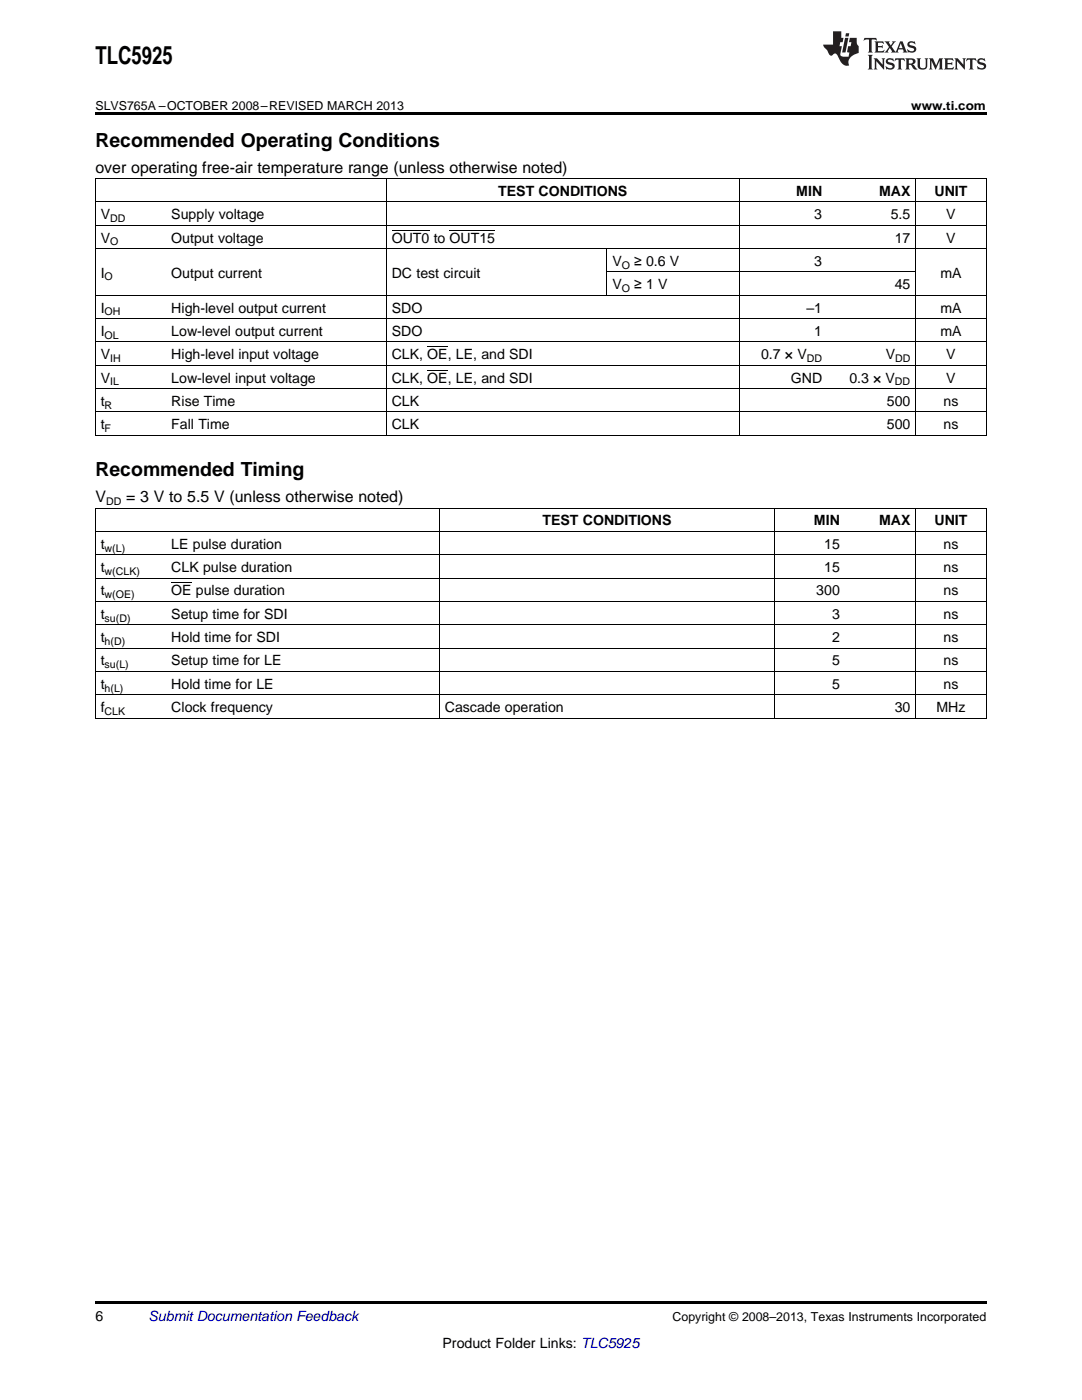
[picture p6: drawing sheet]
<svg xmlns="http://www.w3.org/2000/svg" width="216mm" height="279mm" viewBox="0 0 216 279" stroke-linecap="round" stroke-linejoin="round" font-family="sans-serif">
<defs><g id="words">
<text font-size="4.9" x="19" y="12.8">TLC5925</text>
<g font-size="3.9">
<text x="19" y="29.3">Recommended Operating Conditions</text>
<text x="19" y="95">Recommended Timing</text>
</g>
<g font-size="3.2">
<text x="19" y="34.4">over operating free-air temperature range (unless otherwise noted)</text>
<text x="19" y="100.2">V</text>
<text x="25.2" y="100.2">= 3 V to 5.5 V (unless otherwise noted)</text>
</g>
<g font-size="2.8">
<text x="99.4" y="39.1">TEST CONDITIONS</text>
<text x="158.9" y="39.1">MIN</text>
<text x="175.4" y="39.1">MAX</text>
<text x="186.5" y="39.1">UNIT</text>
<text x="20.1" y="43.7">V</text>
<text x="34.2" y="43.7">Supply voltage</text>
<text x="162.5" y="43.7">3</text>
<text x="177.7" y="43.7">5.5</text>
<text x="188.8" y="43.7">V</text>
<text x="20.1" y="48.4">V</text>
<text x="34.2" y="48.4">Output voltage</text>
<text x="78.2" y="48.4">OUT0 to OUT15</text>
<text x="122.2" y="53.1">V</text>
<text x="126.5" y="53.1">≥ 0.6 V</text>
<text x="162.5" y="53.1">3</text>
<text x="178.5" y="48.4">17</text>
<text x="188.8" y="48.4">V</text>
<text x="20.1" y="55.4">I</text>
<text x="34.2" y="55.4">Output current</text>
<text x="78.2" y="55.4">DC test circuit</text>
<text x="122.2" y="57.7">V</text>
<text x="126.5" y="57.7">≥ 1 V</text>
<text x="178.5" y="57.7">45</text>
<text x="187.6" y="55.4">mA</text>
<text x="20.1" y="62.4">I</text>
<text x="34.2" y="62.4">High-level output current</text>
<text x="78.2" y="62.4">SDO</text>
<text x="160.9" y="62.4">–1</text>
<text x="187.6" y="62.4">mA</text>
<text x="20.1" y="67">I</text>
<text x="20.1" y="71.7">V</text>
<text x="34.2" y="67">Low-level output current</text>
<text x="34.2" y="71.7">High-level input voltage</text>
<text x="78.2" y="67">SDO</text>
<text x="78.2" y="71.7">CLK, OE, LE, and SDI</text>
<text x="151.9" y="71.7">0.7 × V</text>
<text x="162.5" y="67">1</text>
<text x="176.7" y="71.7">V</text>
<text x="187.6" y="67">mA</text>
<text x="188.8" y="71.7">V</text>
<text x="20.1" y="76.3">V</text>
<text x="34.2" y="76.3">Low-level input voltage</text>
<text x="78.2" y="76.3">CLK, OE, LE, and SDI</text>
<text x="157.8" y="76.3">GND</text>
<text x="169.5" y="76.3">0.3 × V</text>
<text x="188.8" y="76.3">V</text>
<text x="20.1" y="81">t</text>
<text x="34.2" y="81">Rise Time</text>
<text x="78.2" y="81">CLK</text>
<text x="177" y="81">500</text>
<text x="188.3" y="81">ns</text>
<text x="20.1" y="85.7">t</text>
<text x="34.2" y="85.7">Fall Time</text>
<text x="78.2" y="85.7">CLK</text>
<text x="177" y="85.7">500</text>
<text x="188.3" y="85.7">ns</text>
<text x="108.2" y="104.8">TEST CONDITIONS</text>
<text x="162.4" y="104.8">MIN</text>
<text x="175.4" y="104.8">MAX</text>
<text x="186.5" y="104.8">UNIT</text>
<text x="20.1" y="109.5">t</text>
<text x="34.2" y="109.5">LE pulse duration</text>
<text x="164.5" y="109.5">15</text>
<text x="188.3" y="109.5">ns</text>
<text x="20.1" y="114.2">t</text>
<text x="20.1" y="118.8">t</text>
<text x="34.2" y="114.2">CLK pulse duration</text>
<text x="34.2" y="118.8">OE pulse duration</text>
<text x="162.9" y="118.8">300</text>
<text x="164.5" y="114.2">15</text>
<text x="188.3" y="114.2">ns</text>
<text x="188.3" y="118.8">ns</text>
<text x="20.1" y="123.5">t</text>
<text x="34.2" y="123.5">Setup time for SDI</text>
<text x="166" y="123.5">3</text>
<text x="188.3" y="123.5">ns</text>
<text x="20.1" y="128.1">t</text>
<text x="34.2" y="128.1">Hold time for SDI</text>
<text x="166" y="128.1">2</text>
<text x="188.3" y="128.1">ns</text>
<text x="20.1" y="132.8">t</text>
<text x="20.1" y="137.4">t</text>
<text x="34.2" y="132.8">Setup time for LE</text>
<text x="34.2" y="137.4">Hold time for LE</text>
<text x="166" y="132.8">5</text>
<text x="166" y="137.4">5</text>
<text x="188.3" y="132.8">ns</text>
<text x="188.3" y="137.4">ns</text>
<text x="20.1" y="142.1">f</text>
<text x="34.2" y="142.1">Clock frequency</text>
<text x="88.8" y="142.1">Cascade operation</text>
<text x="178.5" y="142.1">30</text>
<text x="186.9" y="142.1">MHz</text>
<text x="19" y="263.6">6</text>
<text x="88.3" y="269">Product Folder Links: TLC5925</text>
</g>
<text font-size="2.8" fill="#0000c8" x="29.6" y="263.6">Submit Documentation Feedback</text>
<g font-size="2.5">
<text x="19" y="21.9">SLVS765A –OCTOBER 2008–REVISED MARCH 2013</text>
<text x="181.8" y="21.9">www.ti.com</text>
<text x="134.2" y="263.6">Copyright © 2008–2013, Texas Instruments Incorporated</text>
</g>
<g font-size="2.1">
<text x="22" y="44.3">DD</text>
<text x="22" y="49">O</text>
<text x="124.1" y="53.6">O</text>
<text x="20.9" y="56">O</text>
<text x="124.1" y="58.3">O</text>
<text x="20.9" y="62.9">OH</text>
<text x="20.9" y="67.6">OL</text>
<text x="22" y="72.2">IH</text>
<text x="22" y="76.9">IL</text>
<text x="161" y="72.2">DD</text>
<text x="178.6" y="76.9">DD</text>
<text x="178.6" y="72.2">DD</text>
<text x="20.9" y="81.6">R</text>
<text x="20.9" y="86.2">F</text>
<text x="21.2" y="100.8">DD</text>
<text x="20.9" y="110.1">w(L)</text>
<text x="20.9" y="114.7">w(CLK)</text>
<text x="20.9" y="119.4">w(OE)</text>
<text x="20.9" y="124">su(D)</text>
<text x="20.9" y="128.7">h(D)</text>
<text x="20.9" y="133.3">su(L)</text>
<text x="20.9" y="138">h(L)</text>
<text x="20.9" y="142.7">CLK</text>
</g>
</g></defs>
<path d="M19 22.5h177.8v.5h-177.8zM19 259.7h177.8v.5h-177.8z" fill="#000"/>
<g fill="none" stroke="#000" stroke-width=".2">
<path d="M19 35.6h177.8M19.1 35.7v51.2M77.1 35.7v51.2M147.5 35.7v51.2M182.7 35.7v51.2M196.8 35.7v51.2M19 58.9h177.8M19 49.6h177.8M19 45h177.8M19 40.3h177.8M121.1 49.7v9.3M121.1 54.3h61.6"/>
<path d="M19 77.6h177.8M19 72.9h177.8M19 68.2h177.8M19 63.6h177.8M19 86.9h177.8M19 82.2h177.8M19 115.4h177.8M19 110.7h177.8M19 106.1h177.8M19 101.4h177.8M19.1 101.5v41.9M87.6 101.5v41.9"/>
<path d="M154.5 101.5v41.9M182.7 101.5v41.9M196.8 101.5v41.9M19 138.7h177.8M19 134h177.8M19 129.3h177.8M19 124.7h177.8M19 120h177.8M19 143.3h177.8"/>
</g>
<g fill="#231f20">
<path d="M172.5 7.6l-.1 .5 .4-.2h.6v.1v2.1l-.2 .4h.9l-.2-.4v-2.1l.1-.1h.5l.5 .2-.2-.5zM174.5 8.3l.2 .3v1.5l-.2 .4h1.8l.2-.6a1.04 1.04 0 0 1-1.3 .2v-.7h.6l.3 .2v-.6l-.3 .2h-.6v-.6l.8-.1 .4 .3-.2-.5zM176.5 8.3l.9 1.1-.9 1.1h.8l-.2-.2 .4-.7 .5 .7-.2 .2h1.5l-.2-.2 .2-.4h.9l.1 .4-.2 .2h1l-.3-.3-.7-1.9h-.5l-.9 2-.8-1 .9-1h-.8l.1 .3-.4 .5-.3-.6 .1-.2zM179.7 8.6l.4 1h-.7zM181.3 8.4a.63 .63 0 0 0-.2 .7 .63 .63 0 0 0 .6 .4l.6 .2 .1 .2a.75 .75 0 0 1-.7 .4 .75 .75 0 0 1-.6-.5l.1 .7 .1-.1a1.11 1.11 0 0 0 1.5-.6 1.13 1.13 0 0 0-1.2-.8l-.1-.4a1.04 1.04 0 0 1 1.2 .2l-.2-.5-.2 .1-.4-.2zM173.2 10.9l.2 .4v2.2l-.2 .4h1l-.3-.4v-2.2l.3-.4zM174.3 11.6l.3 .4v1.5l-.3 .4h.8l-.2-.4v-1.3l1.5 1.7v-1.9l.2-.4h-.7l.2 .4v.9l-1.1-1.3zM177 11.8a.62 .62 0 0 0-.2 .7 .62 .62 0 0 0 .6 .4l.6 .1 .1 .3a.76 .76 0 0 1-.7 .3 .76 .76 0 0 1-.7-.4l.2 .7 .1-.1a1.11 1.11 0 0 0 1.5-.6 1.13 1.13 0 0 0-1.2-.8l-.1-.4a1.04 1.04 0 0 1 1.2 .2l-.2-.6-.2 .1-.5-.1zM178.7 11.6l-.2 .6a.61 .61 0 0 1 .8-.3v1.6l-.2 .4h.9l-.2-.4v-1.6a.63 .63 0 0 1 .7 .3l-.1-.6zM180.6 11.6l.3 .4v1.5l-.3 .4h1l-.2-.2-.1-.8 .6 .2a.76 .76 0 0 0 1.2 .7l-1-1a.58 .58 0 0 0 .6-.5 .58 .58 0 0 0-.5-.6zM181.4 11.9h.1a.45 .45 0 0 1 .5 .1 .45 .45 0 0 1 .1 .5l-.8 .2zM182.9 11.6l.2 .2a2.17 2.17 0 0 0 .3 1.9 .99 .99 0 0 0 1.6-.6v-1.1l.2-.4h-.7l.2 .2a1.92 1.92 0 0 1-.2 1.8 .6 .6 0 0 1-.9-.5v-1.1l.2-.4zM185.4 11.6l.2 .4v1.5l-.2 .4h.7l-.2-.4v-1.4l.8 1.8 .8-1.8v1.4l-.2 .4h.9l-.2-.4v-1.5l.2-.4h-.8l-.6 1.5-.6-1.5zM188.4 11.6l.2 .4v1.5l-.2 .4h1.8l.1-.6a1.04 1.04 0 0 1-1.2 .1v-.6h.5l.4 .2v-.6l-.4 .2h-.5v-.7h.8l.3 .3-.1-.6zM190.5 11.6l.2 .4v1.5l-.2 .4h.7l-.2-.4v-1.3l1.5 1.7v-1.9l.2-.4h-.7l.2 .4v.9l-1.1-1.3zM192.9 11.6l-.1 .6a.61 .61 0 0 1 .7-.3l.1 1.6-.3 .4h1l-.3-.4 .1-1.6a.63 .63 0 0 1 .7 .3l-.1-.6zM195.2 11.8a.62 .62 0 0 0-.2 .7 .62 .62 0 0 0 .6 .4l.6 .1 .1 .3a.76 .76 0 0 1-.7 .3 .76 .76 0 0 1-.6-.4l.1 .7 .1-.1a1.11 1.11 0 0 0 1.6-.6 1.13 1.13 0 0 0-1.3-.8l-.1-.4a1.04 1.04 0 0 1 1.2 .2l-.1-.6-.2 .1-.5-.1z"/>
<path d="M166.2 6.3v2.6h-1.9v.4l.8 .9a.91 .91 0 0 0 1 .8 .56 .56 0 0 1 .5-.3 .56 .56 0 0 1 .5 .3l.4 .8a1.53 1.53 0 0 0 1.9 1.2 1.54 1.54 0 0 1 1-2.1l.9-.3v-1.4a1.52 1.52 0 0 1-.4-1.6h-1.3l-.2 .8h.5l-.2 .8h-.5l-.1 1v.2l.4 .1-.2 .8a1.93 1.93 0 0 1-1.6-.3l.3-1.8h-.5l.2-.8h.4l.2-.8h-.4v-1.3zM168.6 7.6l-.6 2.9h.7l.6-2.9zM168.8 6.6l-.1 .7h.6l.2-.7z"/>
</g>
<path d="M78.2 45.9h7.5M89.7 45.9h9.1M85.3 73.9h4M85.3 69.2h4M34.2 116.3h4" fill="none" stroke="#000" stroke-width=".2"/>
<use href="#words"/>
</svg>
